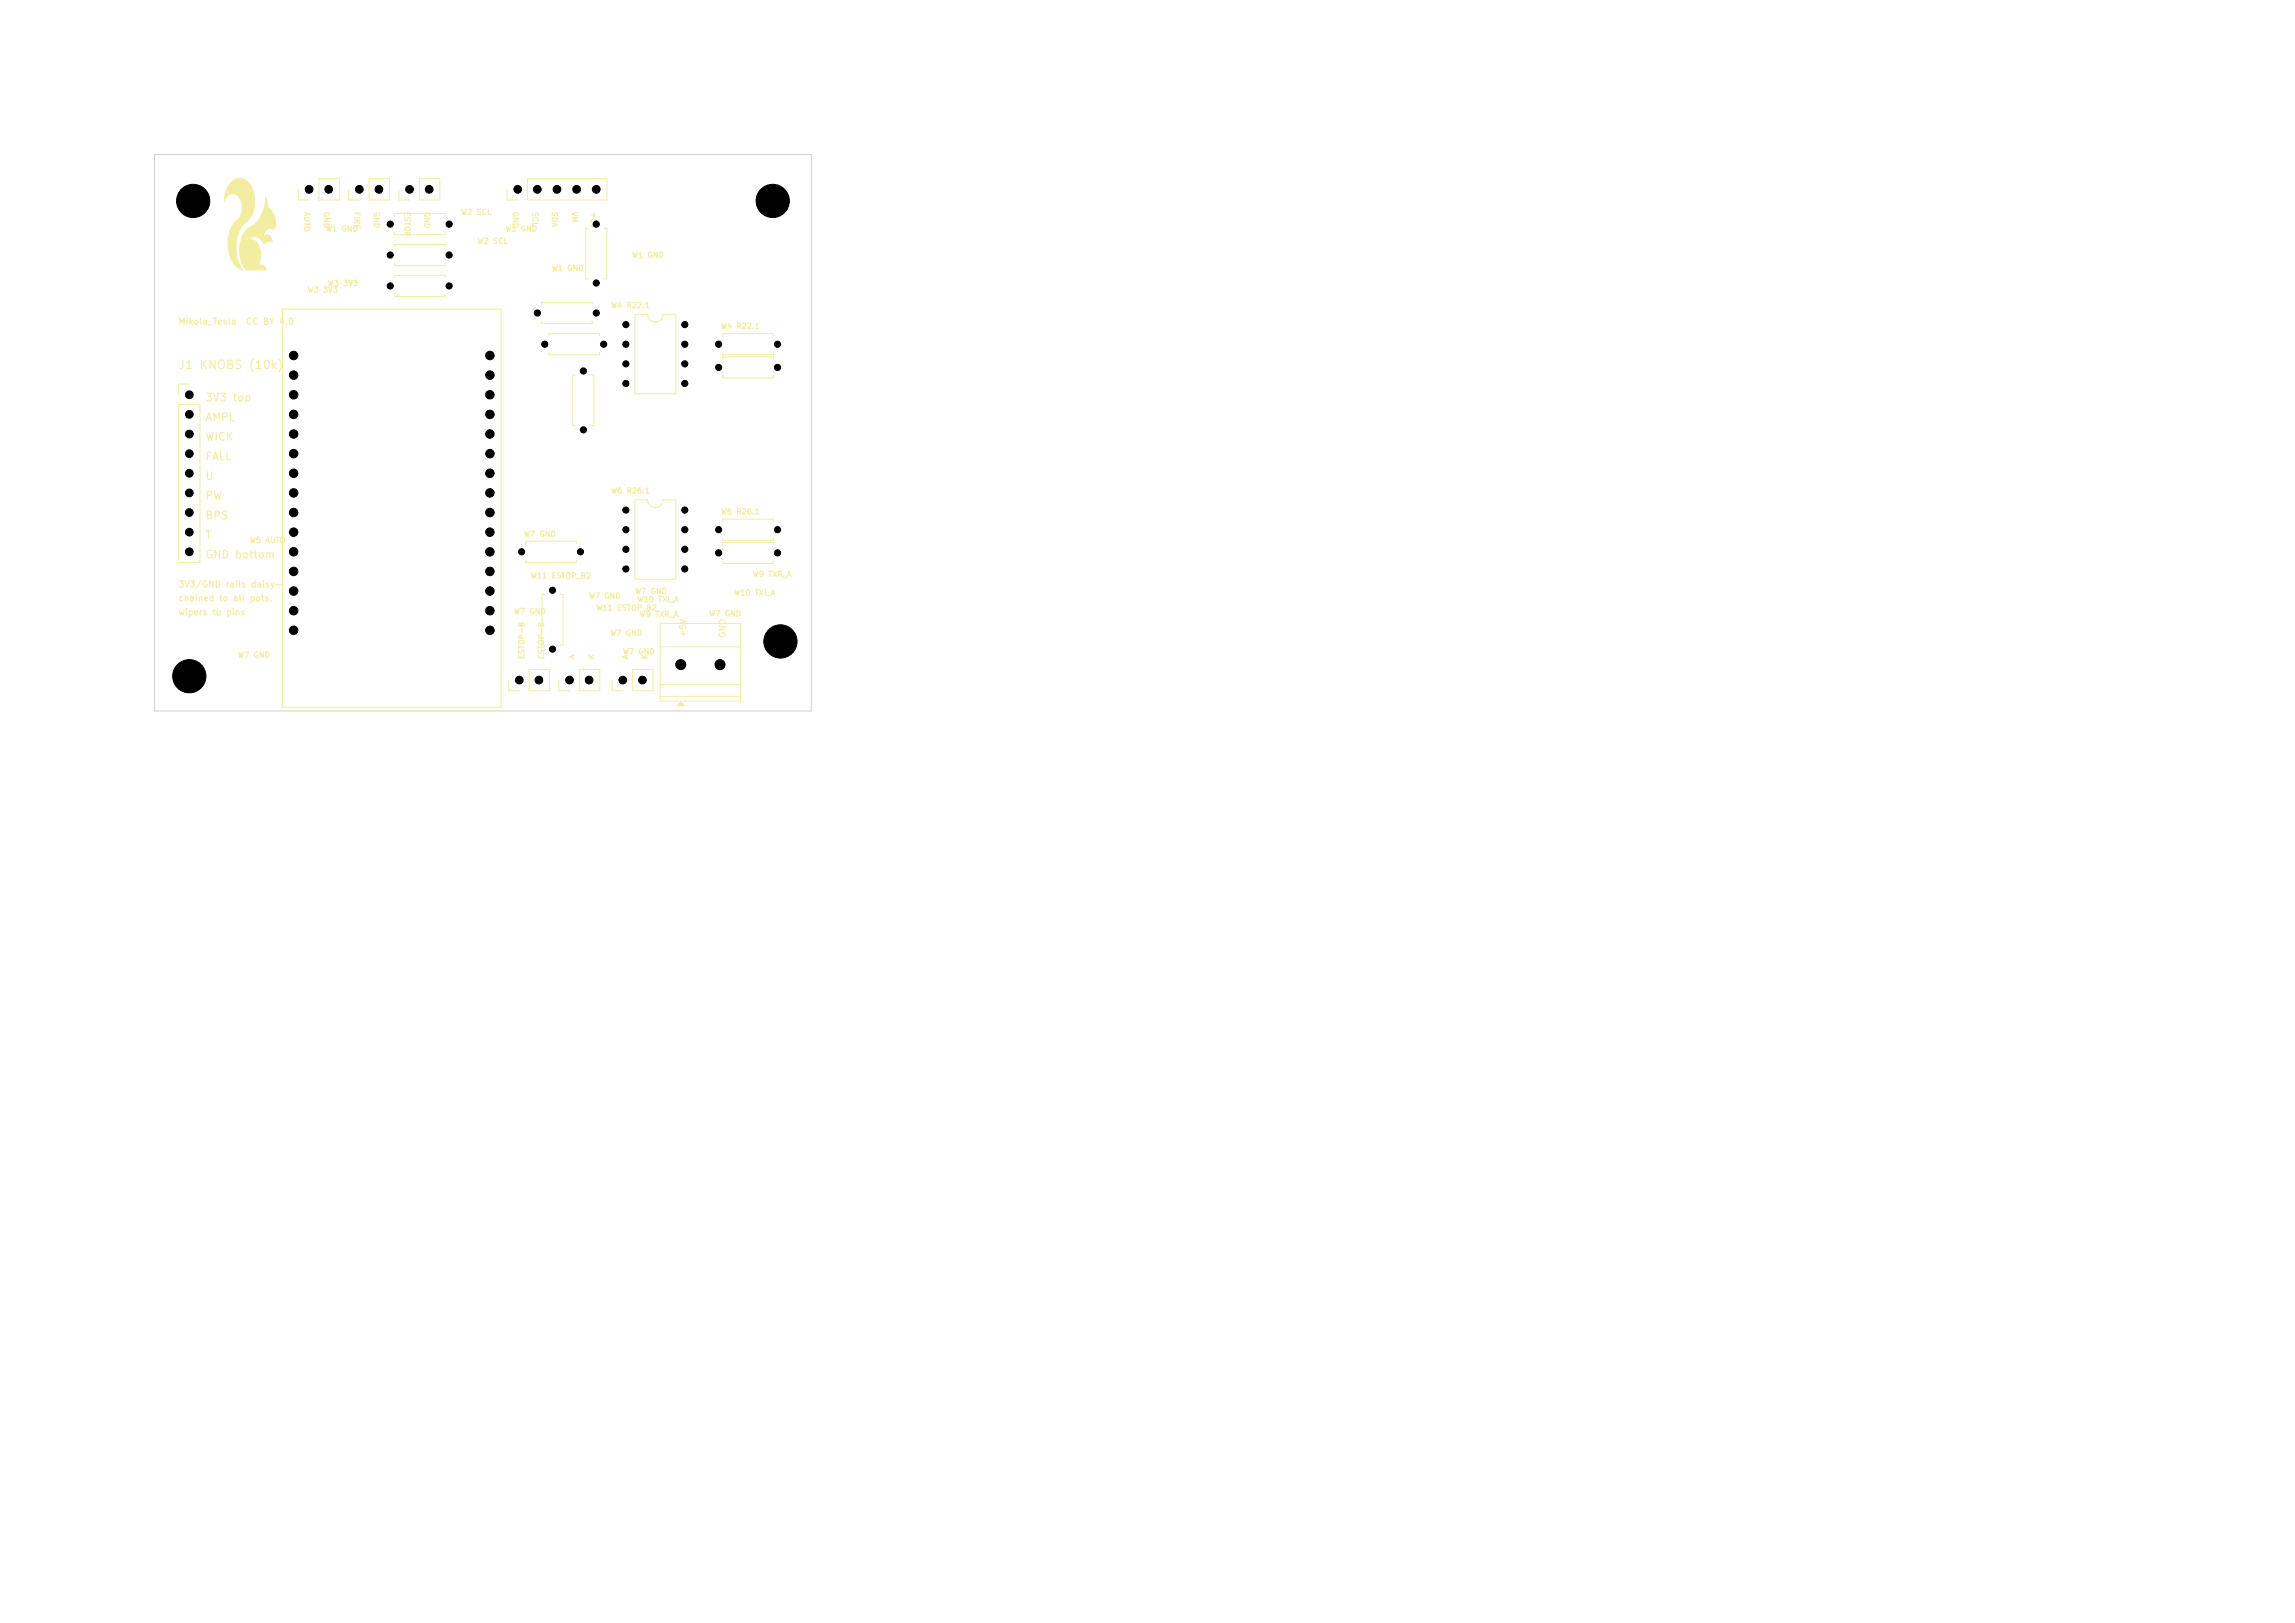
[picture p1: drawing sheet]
<svg xmlns="http://www.w3.org/2000/svg" width="297mm" height="210mm" viewBox="0 0 297 210" stroke-linecap="round" stroke-linejoin="round" font-family="sans-serif">
<defs><g id="words">
<text font-size="1.1" fill="#f2eda1" x="23" y="48">J1 KNOBS (10k)</text>
<g font-size="1" fill="#f2eda1">
<text x="26.5" y="52.2">3V3 top</text>
<text x="26.5" y="54.7">AMPL</text>
<text x="26.5" y="57.3">WICK</text>
<text x="26.5" y="59.8">FALL</text>
<text x="26.5" y="62.3">U</text>
<text x="26.5" y="64.9">PW</text>
<text x="26.5" y="67.4">BPS</text>
<text x="26.5" y="70">T</text>
<text x="26.5" y="72.5">GND bottom</text>
</g>
<g font-size=".8" fill="#f2eda1">
<text x="23" y="42.2">Mikola_Tesla</text>
<text x="31.7" y="42.2">CC BY 4.0</text>
<text x="23" y="76.2">3V3/GND rails daisy-</text>
<text x="23" y="78">chained to all pots,</text>
<text x="23" y="79.8">wipers to pins</text>
<text x="89" y="82.6" transform="rotate(-90 89 82.6)">+5V</text>
<text x="94.1" y="82.6" transform="rotate(-90 94.1 82.6)">GND</text>
</g>
<g font-size=".7" fill="#f2eda1">
<text x="39.2" y="27.3" transform="rotate(90 39.2 27.3)">AUTO</text>
<text x="41.7" y="27.3" transform="rotate(90 41.7 27.3)">GND</text>
<text x="45.7" y="27.3" transform="rotate(90 45.7 27.3)">FIRE</text>
<text x="48.2" y="27.3" transform="rotate(90 48.2 27.3)">GND</text>
<text x="52.2" y="27.3" transform="rotate(90 52.2 27.3)">ESTOP</text>
<text x="54.7" y="27.3" transform="rotate(90 54.7 27.3)">GND</text>
<text x="59.6" y="28">W2 SCL</text>
<text x="66.2" y="27.3" transform="rotate(90 66.2 27.3)">GND</text>
<text x="68.7" y="27.3" transform="rotate(90 68.7 27.3)">SCL</text>
<text x="71.3" y="27.3" transform="rotate(90 71.3 27.3)">SDA</text>
<text x="73.8" y="27.3" transform="rotate(90 73.8 27.3)">VM</text>
<text x="76.3" y="27.3" transform="rotate(90 76.3 27.3)">+5V</text>
<text x="42.1" y="30.1">W1 GND</text>
<text x="61.7" y="31.7">W2 SCL</text>
<text x="65.3" y="30.1">W1 GND</text>
<text x="71.3" y="35.2">W1 GND</text>
<text x="81.7" y="33.5">W1 GND</text>
<text x="39.7" y="38">W3 3V3</text>
<text x="42.3" y="37.2">W3 3V3</text>
<text x="79" y="40">W4 R22.1</text>
<text x="93.2" y="42.7">W4 R22.1</text>
<text x="79" y="64">W6 R26.1</text>
<text x="32.3" y="70.4">W5 AUTO</text>
<text x="67.7" y="69.6">W7 GND</text>
<text x="93.2" y="66.7">W6 R26.1</text>
<text x="68.6" y="75">W11 ESTOP_B2</text>
<text x="76.1" y="77.6">W7 GND</text>
<text x="82.1" y="77">W7 GND</text>
<text x="94.9" y="77.2">W10 TXI_A</text>
<text x="97.3" y="74.8">W9 TXR_A</text>
<text x="66.4" y="79.6">W7 GND</text>
<text x="77.1" y="79.2">W11 ESTOP_B2</text>
<text x="78.9" y="82.4">W7 GND</text>
<text x="82.4" y="78.1">W10 TXI_A</text>
<text x="82.7" y="80">W9 TXR_A</text>
<text x="91.7" y="79.9">W7 GND</text>
<text x="30.7" y="85.3">W7 GND</text>
<text x="68" y="85.4" transform="rotate(-90 68 85.4)">ESTOP-B</text>
<text x="70.6" y="85.4" transform="rotate(-90 70.6 85.4)">ESTOP-B</text>
<text x="74.5" y="85.4" transform="rotate(-90 74.5 85.4)">A</text>
<text x="77.1" y="85.4" transform="rotate(-90 77.1 85.4)">K</text>
<text x="80.5" y="84.8">W7 GND</text>
<text x="81.4" y="85.4" transform="rotate(-90 81.4 85.4)">A</text>
<text x="84" y="85.4" transform="rotate(-90 84 85.4)">K</text>
</g>
</g></defs>
<g fill="#f2eda1">
<path d="M29.7 23.7a1.79 1.79 0 0 1 1.8-.6 2.95 2.95 0 0 1 1.3 1.6 4 4 0 0 1-.5 3.7h-.1a4.6 4.6 0 0 0-1.4 2.2l-.2 .7v1.3l.1 .3a4.5 4.5 0 0 0 .8 2v.1h-.3a2.6 2.6 0 0 1-1.4-1.7 4.3 4.3 0 0 1-.2-2.8l.3-1.2 .4-.6 .4-.3a2.2 2.2 0 0 0 .1-2.9l-.2-.3-.2-.1-.7 .1-.5 .5-.2 .5a3.6 3.6 0 0 1 .7-2.5z"/>
<path d="M34.3 25.5a1.47 1.47 0 0 1 .4 1.3l.2 .2a2.69 2.69 0 0 1 .8 2.6l-.3 .1h-.1a.78 .78 0 0 0-.8 .1 .78 .78 0 0 0-.3 .8l.2-.3 .4 .1a.89 .89 0 0 1 .5 1 1.11 1.11 0 0 0-1.2 .3 1.78 1.78 0 0 0-1-1h-.3l-.4 .1v.1a1.57 1.57 0 0 1 1.1 .7 2.94 2.94 0 0 1 0 2.7l.3-.1 .3 .1 .3 .3 .1 .4h-2.7l-.5-.9-.2-.7a4 4 0 0 1-.1-1.8l.1-.3a3.5 3.5 0 0 1 .8-1.6l.1-.1a4.2 4.2 0 0 0 2.1-2.7z"/>
</g>
<path d="M85.4 83.7h10.4M85.4 88.6h10.4M85.4 90.1h10.4M87.8 90.7h-2.4v-10h10.4v10h-7.4M88.1 90.7l.4 .6h-.8z" fill="none" stroke="#f2eda1" stroke-width=".13"/>
<path d="M88.1 90.7l.4 .6h-.8z" fill="#f2eda1"/>
<g fill="none" stroke="#f2eda1" stroke-width=".13">
<path d="M38.6 24.5v1.4h1.4M41.3 23.1h2.6v2.8h-2.6zM45.1 24.5v1.4h1.4M47.8 23.1h2.6v2.8h-2.6zM51 32v-.4h6.6v.4M51 28v-.4h6.6v.4M51 30v.4h6.6v-.4M51 34v.4h6.6v-.4M51 36v-.4h6.6v.4M51 38v.4h6.6v-.4M51.6 24.5v1.4h1.4M54.3 23.1h2.6v2.8h-2.6z"/>
<path d="M65.6 24.5v1.4h1.4M68.3 23.1h10.2v2.8h-10.2zM70.1 39.5v-.4h6.5v.4M76.1 29.5h-.3v6.6h.3M78.2 29.5h.3v6.6h-.3M23.1 52.4h2.8v20.4h-2.8zM24.5 49.7h-1.4v1.4M70.1 41.5v.4h6.5v-.4M71 43.5v-.3h6.6v.3M71 45.6v.3h6.6v-.3M74.5 48.5h-.4v6.6h.4M76.5 48.5h.4v6.6h-.4"/>
<path d="M82.2 40.7h1.6a1 1 0 0 0 1 1 1 1 0 0 0 1-1h1.7v10.3h-5.3zM93.5 43.5v-.3h6.6v.3M93.5 45.6v.3h6.6v-.3M93.5 46.5v-.3h6.6v.3M93.5 48.6v.3h6.6v-.3M68 70.4v-.4h6.6v.4M68 72.4v.4h6.6v-.4M70.5 76.9h-.4v6.6h.4M72.5 76.9h.4v6.6h-.4M82.2 64.7h1.6a1 1 0 0 0 1 1 1 1 0 0 0 1-1h1.7v10.3h-5.3zM93.5 67.5v-.3h6.6v.3M93.5 69.6v.3h6.6v-.3"/>
<path d="M93.5 70.5v-.3h6.6v.3M93.5 72.6v.3h6.6v-.3M65.8 88v1.4h1.4M68.5 86.6h2.6v2.8h-2.6zM72.3 88v1.4h1.4M75 86.6h2.6v2.8h-2.6zM79.2 88v1.4h1.4M81.9 86.6h2.6v2.8h-2.6z"/>
</g>
<path d="M36.5 40h28.3v51.5h-28.3z" fill="none" stroke="#f2eda1" stroke-width=".15"/>
<path d="M20 20h85v72h-85z" fill="none" stroke="#d0d2cd" stroke-width=".13"/>
<g fill="#000" stroke="#000" stroke-width=".13">
<circle cx="25" cy="26" r="2.15"/>
<circle cx="40" cy="24.5" r=".5"/>
<circle cx="42.5" cy="24.5" r=".5"/>
<circle cx="46.5" cy="24.5" r=".5"/>
<circle cx="49" cy="24.5" r=".5"/>
<circle cx="50.5" cy="37" r=".4"/>
<circle cx="50.5" cy="33" r=".4"/>
<circle cx="50.5" cy="29" r=".4"/>
<circle cx="53" cy="24.5" r=".5"/>
<circle cx="55.5" cy="24.5" r=".5"/>
<circle cx="58.1" cy="37" r=".4"/>
<circle cx="58.1" cy="33" r=".4"/>
<circle cx="58.1" cy="29" r=".4"/>
<circle cx="67" cy="24.5" r=".5"/>
<circle cx="69.5" cy="24.5" r=".5"/>
<circle cx="72.1" cy="24.5" r=".5"/>
<circle cx="74.6" cy="24.5" r=".5"/>
<circle cx="77.2" cy="24.5" r=".5"/>
<circle cx="77.2" cy="36.6" r=".4"/>
<circle cx="77.2" cy="29" r=".4"/>
<circle cx="100" cy="26" r="2.15"/>
<circle cx="24.5" cy="51.1" r=".5"/>
<circle cx="24.5" cy="58.7" r=".5"/>
<circle cx="24.5" cy="56.2" r=".5"/>
<circle cx="24.5" cy="53.6" r=".5"/>
<circle cx="38" cy="58.7" r=".55"/>
<circle cx="38" cy="48.5" r=".55"/>
<circle cx="38" cy="53.6" r=".55"/>
<circle cx="38" cy="56.2" r=".55"/>
<circle cx="38" cy="46" r=".55"/>
<circle cx="38" cy="51.1" r=".55"/>
<circle cx="63.4" cy="58.7" r=".55"/>
<circle cx="63.4" cy="56.2" r=".55"/>
<circle cx="63.4" cy="51.1" r=".55"/>
<circle cx="63.4" cy="53.6" r=".55"/>
<circle cx="63.4" cy="46" r=".55"/>
<circle cx="63.4" cy="48.5" r=".55"/>
<circle cx="69.5" cy="40.5" r=".4"/>
<circle cx="70.5" cy="44.5" r=".4"/>
<circle cx="75.5" cy="55.6" r=".4"/>
<circle cx="75.5" cy="48" r=".4"/>
<circle cx="77.2" cy="40.5" r=".4"/>
<circle cx="78.1" cy="44.5" r=".4"/>
<circle cx="81" cy="42" r=".4"/>
<circle cx="81" cy="47.1" r=".4"/>
<circle cx="81" cy="44.5" r=".4"/>
<circle cx="81" cy="49.6" r=".4"/>
<circle cx="88.6" cy="42" r=".4"/>
<circle cx="88.6" cy="49.6" r=".4"/>
<circle cx="88.6" cy="44.5" r=".4"/>
<circle cx="88.6" cy="47.1" r=".4"/>
<circle cx="93" cy="47.5" r=".4"/>
<circle cx="93" cy="44.5" r=".4"/>
<circle cx="100.6" cy="47.5" r=".4"/>
<circle cx="100.6" cy="44.5" r=".4"/>
<circle cx="24.5" cy="63.8" r=".5"/>
<circle cx="24.5" cy="68.9" r=".5"/>
<circle cx="24.5" cy="71.4" r=".5"/>
<circle cx="24.5" cy="61.2" r=".5"/>
<circle cx="24.5" cy="66.3" r=".5"/>
<circle cx="38" cy="79" r=".55"/>
<circle cx="38" cy="66.3" r=".55"/>
<circle cx="38" cy="63.8" r=".55"/>
<circle cx="38" cy="71.4" r=".55"/>
<circle cx="38" cy="68.9" r=".55"/>
<circle cx="38" cy="73.9" r=".55"/>
<circle cx="38" cy="76.5" r=".55"/>
<circle cx="38" cy="61.2" r=".55"/>
<circle cx="63.4" cy="66.3" r=".55"/>
<circle cx="63.4" cy="71.4" r=".55"/>
<circle cx="63.4" cy="68.9" r=".55"/>
<circle cx="63.4" cy="76.5" r=".55"/>
<circle cx="63.4" cy="63.8" r=".55"/>
<circle cx="63.4" cy="73.9" r=".55"/>
<circle cx="63.4" cy="61.2" r=".55"/>
<circle cx="63.4" cy="79" r=".55"/>
<circle cx="67.5" cy="71.4" r=".4"/>
<circle cx="71.5" cy="76.4" r=".4"/>
<circle cx="75.1" cy="71.4" r=".4"/>
<circle cx="81" cy="66" r=".4"/>
<circle cx="81" cy="71.1" r=".4"/>
<circle cx="81" cy="73.6" r=".4"/>
<circle cx="81" cy="68.5" r=".4"/>
<circle cx="88.6" cy="71.1" r=".4"/>
<circle cx="88.6" cy="73.6" r=".4"/>
<circle cx="88.6" cy="68.5" r=".4"/>
<circle cx="88.6" cy="66" r=".4"/>
<circle cx="93" cy="68.5" r=".4"/>
<circle cx="93" cy="71.5" r=".4"/>
<circle cx="100.6" cy="68.5" r=".4"/>
<circle cx="100.6" cy="71.5" r=".4"/>
<circle cx="24.5" cy="87.5" r="2.15"/>
<circle cx="38" cy="81.6" r=".55"/>
<circle cx="63.4" cy="81.6" r=".55"/>
<circle cx="67.2" cy="88" r=".5"/>
<circle cx="69.7" cy="88" r=".5"/>
<circle cx="71.5" cy="84" r=".4"/>
<circle cx="73.7" cy="88" r=".5"/>
<circle cx="76.2" cy="88" r=".5"/>
<circle cx="80.6" cy="88" r=".5"/>
<circle cx="83.1" cy="88" r=".5"/>
<circle cx="88.1" cy="86" r=".65"/>
<circle cx="93.2" cy="86" r=".65"/>
<circle cx="101" cy="83" r="2.15"/>
</g>
<use href="#words"/>
</svg>
